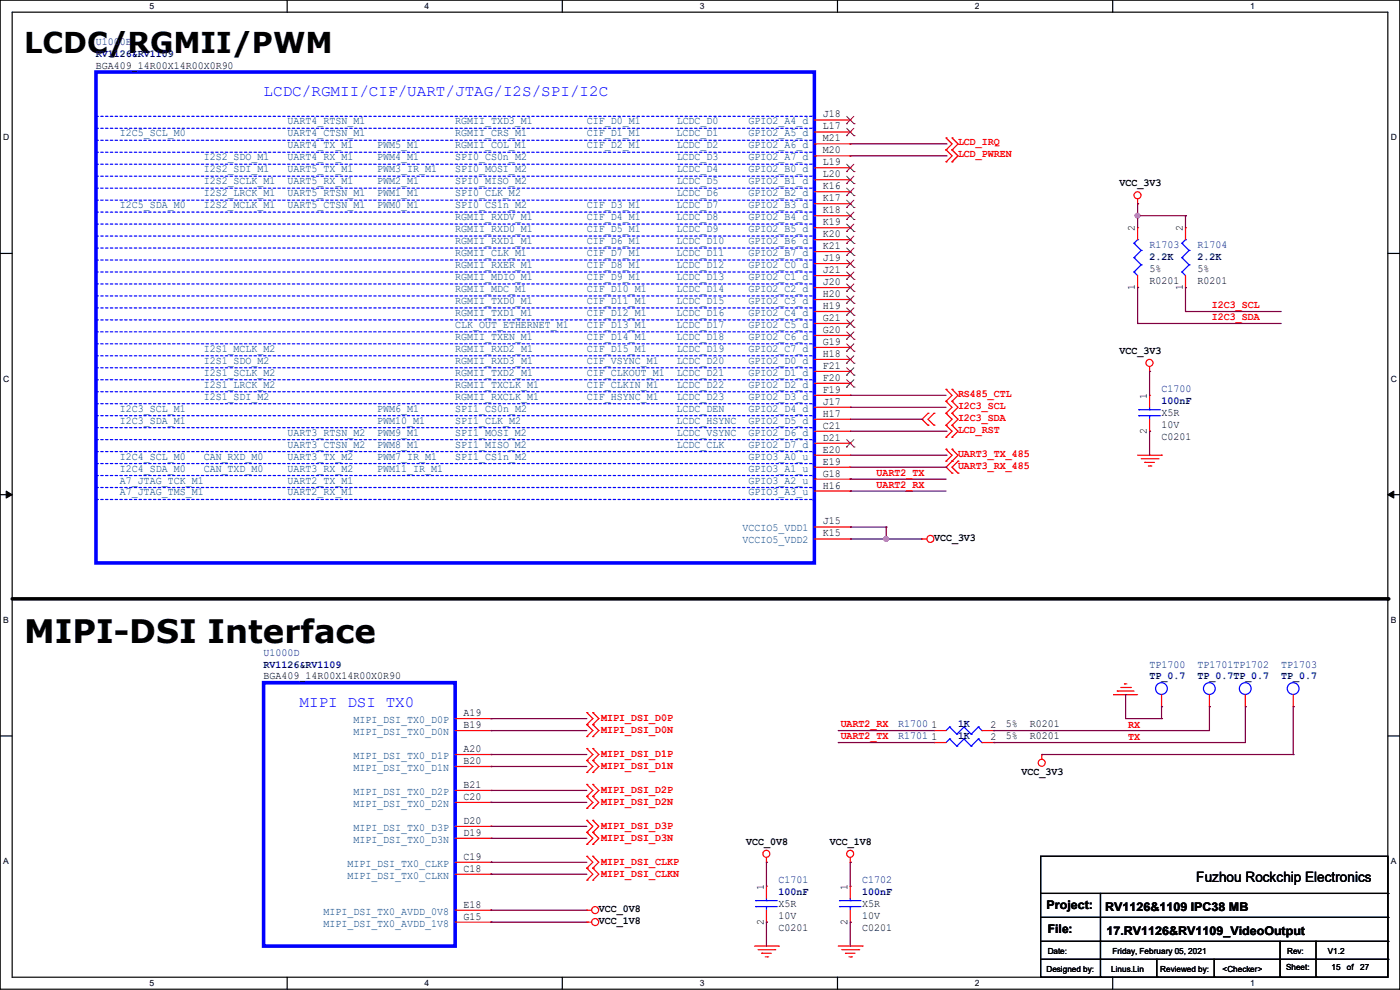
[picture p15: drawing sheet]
<svg xmlns="http://www.w3.org/2000/svg" width="297mm" height="210mm" viewBox="0 0 297 210" stroke-linecap="round" stroke-linejoin="round" font-family="sans-serif">
<defs><g id="words">
<text font-size="6.9" x="5.1" y="136.5">MIPI-DSI Interface</text>
<text font-size="6.1" x="5.1" y="11.2">LCDC/RGMII/PWM</text>
<g font-size="3.3" fill="#00f">
<text x="55.9" y="20.4">LCDC/RGMII/CIF/UART/JTAG/I2S/SPI/I2C</text>
<text x="63.5" y="150">MIPI DSI TX0</text>
</g>
<text font-size="3" x="253.8" y="187.2">Fuzhou Rockchip Electronics</text>
<g font-size="2.5">
<text x="222" y="192.9">Project:</text>
<text x="222.3" y="198">File:</text>
<text x="234.5" y="193.2">RV1126&amp;1109 IPC38 MB</text>
<text x="234.7" y="198.2">17.RV1126&amp;RV1109_VideoOutput</text>
</g>
<g font-size="2.3" fill="#000080">
<text x="20.4" y="9.5">U1000E</text>
<text x="20.4" y="12.1">RV1126&amp;RV1109</text>
<text x="243.9" y="52.7">R1703</text>
<text x="254" y="52.7">R1704</text>
<text x="243.9" y="55.2">2.2K</text>
<text x="254" y="55.2">2.2K</text>
<text x="246.4" y="83.2">C1700</text>
<text x="246.4" y="85.7">100nF</text>
<text x="55.9" y="139.1">U1000D</text>
<text x="55.9" y="141.6">RV1126&amp;RV1109</text>
<text x="243.9" y="141.6">TP1700</text>
<text x="254" y="141.6">TP1701TP1702</text>
<text x="271.8" y="141.6">TP1703</text>
<text x="243.9" y="144.1">TP_0.7</text>
<text x="254" y="144.1">TP_0.7TP_0.7</text>
<text x="271.8" y="144.1">TP_0.7</text>
<text x="190.5" y="154.3">R1700</text>
<text x="203.2" y="154.3">1K</text>
<text x="190.5" y="156.8">R1701</text>
<text x="203.2" y="156.8">1K</text>
<text x="165.1" y="187.3">C1701</text>
<text x="165.1" y="189.9">100nF</text>
<text x="182.9" y="187.3">C1702</text>
<text x="182.9" y="189.9">100nF</text>
</g>
<g font-size="2.3">
<text x="20.4" y="14.6">BGA409_14R00X14R00X0R90</text>
<text x="174.5" y="24.9">J18</text>
<text x="174.5" y="27.4">L17</text>
<text x="174.5" y="30">M21</text>
<text x="174.5" y="32.5">M20</text>
<text x="174.5" y="35.1">L19</text>
<text x="174.5" y="37.6">L20</text>
<text x="174.5" y="40.1">K16</text>
<text x="237.5" y="39.5">VCC_3V3</text>
<text x="174.5" y="42.7">K17</text>
<text x="174.5" y="45.2">K18</text>
<text x="174.5" y="47.8">K19</text>
<text x="174.5" y="50.3">K20</text>
<text x="174.5" y="52.8">K21</text>
<text x="240.8" y="49.1" transform="rotate(-90 240.8 49.1)">2</text>
<text x="251" y="49.1" transform="rotate(-90 251 49.1)">2</text>
<text x="174.5" y="55.4">J19</text>
<text x="174.5" y="57.9">J21</text>
<text x="243.9" y="57.8">5%</text>
<text x="254" y="57.8">5%</text>
<text x="174.5" y="60.5">J20</text>
<text x="174.5" y="63">H20</text>
<text x="174.5" y="65.5">H19</text>
<text x="240.8" y="61.5" transform="rotate(-90 240.8 61.5)">1</text>
<text x="243.9" y="60.3">R0201</text>
<text x="251" y="61.5" transform="rotate(-90 251 61.5)">1</text>
<text x="254" y="60.3">R0201</text>
<text x="174.5" y="68.1">G21</text>
<text x="174.5" y="70.6">G20</text>
<text x="174.5" y="73.2">G19</text>
<text x="174.5" y="75.7">H18</text>
<text x="237.5" y="75.1">VCC_3V3</text>
<text x="174.5" y="78.2">F21</text>
<text x="174.5" y="80.8">F20</text>
<text x="174.5" y="83.3">F19</text>
<text x="174.5" y="85.9">J17</text>
<text x="174.5" y="88.4">H17</text>
<text x="243.3" y="84.6" transform="rotate(-90 243.3 84.6)">1</text>
<text x="246.4" y="88.3">X5R</text>
<text x="174.5" y="90.9">C21</text>
<text x="174.5" y="93.5">D21</text>
<text x="243.3" y="92" transform="rotate(-90 243.3 92)">2</text>
<text x="246.4" y="93.3">C0201</text>
<text x="246.4" y="90.8">10V</text>
<text x="174.5" y="96">E20</text>
<text x="174.5" y="98.6">E19</text>
<text x="174.5" y="101.1">G18</text>
<text x="174.5" y="103.6">H16</text>
<text x="174.5" y="111.3">J15</text>
<text x="174.5" y="113.8">K15</text>
<text x="198.2" y="114.7">VCC_3V3</text>
<text x="55.9" y="144.1">BGA409_14R00X14R00X0R90</text>
<text x="98.3" y="154.4">B19</text>
<text x="98.3" y="151.9">A19</text>
<text x="197.7" y="154.4">1</text>
<text x="210.1" y="154.4">2</text>
<text x="213.4" y="154.3">5%</text>
<text x="218.5" y="154.3">R0201</text>
<text x="98.3" y="159.5">A20</text>
<text x="197.7" y="157">1</text>
<text x="210.1" y="157">2</text>
<text x="213.4" y="156.8">5%</text>
<text x="218.5" y="156.8">R0201</text>
<text x="98.3" y="162.1">B20</text>
<text x="98.3" y="167.1">B21</text>
<text x="216.7" y="164.5">VCC_3V3</text>
<text x="98.3" y="169.7">C20</text>
<text x="98.3" y="177.3">D19</text>
<text x="98.3" y="174.8">D20</text>
<text x="158.3" y="179.2">VCC_0V8</text>
<text x="176.1" y="179.2">VCC_1V8</text>
<text x="98.3" y="184.9">C18</text>
<text x="98.3" y="182.4">C19</text>
<text x="162.1" y="188.8" transform="rotate(-90 162.1 188.8)">1</text>
<text x="179.8" y="188.8" transform="rotate(-90 179.8 188.8)">1</text>
<text x="98.3" y="192.5">E18</text>
<text x="98.3" y="195.1">G15</text>
<text x="127" y="193.4">VCC_0V8</text>
<text x="127" y="196">VCC_1V8</text>
<text x="162.1" y="196.1" transform="rotate(-90 162.1 196.1)">2</text>
<text x="165.1" y="197.5">C0201</text>
<text x="165.1" y="192.4">X5R</text>
<text x="165.1" y="194.9">10V</text>
<text x="179.8" y="196.1" transform="rotate(-90 179.8 196.1)">2</text>
<text x="182.9" y="197.5">C0201</text>
<text x="182.9" y="192.4">X5R</text>
<text x="182.9" y="194.9">10V</text>
</g>
<g font-size="2.3" fill="#004080">
<text x="25.4" y="28.9">I2C5_SCL_M0</text>
<text x="61" y="28.9">UART4_CTSN_M1</text>
<text x="61" y="26.4">UART4_RTSN_M1</text>
<text x="96.6" y="26.4">RGMII_TXD3_M1</text>
<text x="96.6" y="28.9">RGMII_CRS_M1</text>
<text x="124.5" y="26.4">CIF_D0_M1</text>
<text x="124.5" y="28.9">CIF_D1_M1</text>
<text x="143.6" y="28.9">LCDC_D1</text>
<text x="143.6" y="26.4">LCDC_D0</text>
<text x="158.8" y="28.9">GPIO2_A5_d</text>
<text x="158.8" y="26.4">GPIO2_A4_d</text>
<text x="43.2" y="34">I2S2_SDO_M1</text>
<text x="61" y="34">UART4_RX_M1</text>
<text x="61" y="31.5">UART4_TX_M1</text>
<text x="80" y="34">PWM4_M1</text>
<text x="80" y="31.5">PWM5_M1</text>
<text x="96.6" y="34">SPI0_CS0n_M2</text>
<text x="96.6" y="31.5">RGMII_COL_M1</text>
<text x="124.5" y="31.5">CIF_D2_M1</text>
<text x="143.6" y="34">LCDC_D3</text>
<text x="143.6" y="31.5">LCDC_D2</text>
<text x="158.8" y="34">GPIO2_A7_d</text>
<text x="158.8" y="31.5">GPIO2_A6_d</text>
<text x="43.2" y="36.5">I2S2_SDI_M1</text>
<text x="43.2" y="39.1">I2S2_SCLK_M1</text>
<text x="43.2" y="41.6">I2S2_LRCK_M1</text>
<text x="61" y="36.5">UART5_TX_M1</text>
<text x="61" y="39.1">UART5_RX_M1</text>
<text x="61" y="41.6">UART5_RTSN_M1</text>
<text x="80" y="36.5">PWM3_IR_M1</text>
<text x="80" y="39.1">PWM2_M1</text>
<text x="80" y="41.6">PWM1_M1</text>
<text x="96.6" y="36.5">SPI0_MOSI_M2</text>
<text x="96.6" y="39.1">SPI0_MISO_M2</text>
<text x="96.6" y="41.6">SPI0_CLK_M2</text>
<text x="143.6" y="36.5">LCDC_D4</text>
<text x="143.6" y="39.1">LCDC_D5</text>
<text x="143.6" y="41.6">LCDC_D6</text>
<text x="158.8" y="36.5">GPIO2_B0_d</text>
<text x="158.8" y="39.1">GPIO2_B1_d</text>
<text x="158.8" y="41.6">GPIO2_B2_d</text>
<text x="25.4" y="44.2">I2C5_SDA_M0</text>
<text x="43.2" y="44.2">I2S2_MCLK_M1</text>
<text x="61" y="44.2">UART5_CTSN_M1</text>
<text x="80" y="44.2">PWM0_M1</text>
<text x="96.6" y="46.7">RGMII_RXDV_M1</text>
<text x="96.6" y="44.2">SPI0_CS1n_M2</text>
<text x="124.5" y="46.7">CIF_D4_M1</text>
<text x="124.5" y="44.2">CIF_D3_M1</text>
<text x="143.5" y="46.7">LCDC_D8</text>
<text x="143.6" y="44.2">LCDC_D7</text>
<text x="158.8" y="46.7">GPIO2_B4_d</text>
<text x="158.8" y="44.2">GPIO2_B3_d</text>
<text x="96.6" y="49.2">RGMII_RXD0_M1</text>
<text x="96.6" y="51.8">RGMII_RXD1_M1</text>
<text x="124.5" y="49.2">CIF_D5_M1</text>
<text x="124.5" y="51.8">CIF_D6_M1</text>
<text x="143.5" y="49.2">LCDC_D9</text>
<text x="143.5" y="51.8">LCDC_D10</text>
<text x="158.8" y="49.2">GPIO2_B5_d</text>
<text x="158.8" y="51.8">GPIO2_B6_d</text>
<text x="96.6" y="54.3">RGMII_CLK_M1</text>
<text x="96.6" y="56.9">RGMII_RXER_M1</text>
<text x="96.6" y="59.4">RGMII_MDIO_M1</text>
<text x="124.5" y="54.3">CIF_D7_M1</text>
<text x="124.5" y="56.9">CIF_D8_M1</text>
<text x="124.5" y="59.4">CIF_D9_M1</text>
<text x="143.5" y="54.3">LCDC_D11</text>
<text x="143.5" y="56.9">LCDC_D12</text>
<text x="143.5" y="59.4">LCDC_D13</text>
<text x="158.8" y="54.3">GPIO2_B7_d</text>
<text x="158.8" y="56.9">GPIO2_C0_d</text>
<text x="158.8" y="59.4">GPIO2_C1_d</text>
<text x="96.6" y="61.9">RGMII_MDC_M1</text>
<text x="96.6" y="64.5">RGMII_TXD0_M1</text>
<text x="124.5" y="61.9">CIF_D10_M1</text>
<text x="124.5" y="64.5">CIF_D11_M1</text>
<text x="143.5" y="61.9">LCDC_D14</text>
<text x="143.5" y="64.5">LCDC_D15</text>
<text x="158.8" y="61.9">GPIO2_C2_d</text>
<text x="158.8" y="64.5">GPIO2_C3_d</text>
<text x="96.6" y="67">RGMII_TXD1_M1</text>
<text x="96.6" y="69.6">CLK_OUT_ETHERNET_M1</text>
<text x="124.5" y="67">CIF_D12_M1</text>
<text x="124.5" y="69.6">CIF_D13_M1</text>
<text x="143.5" y="67">LCDC_D16</text>
<text x="143.5" y="69.6">LCDC_D17</text>
<text x="158.8" y="67">GPIO2_C4_d</text>
<text x="158.8" y="69.6">GPIO2_C5_d</text>
<text x="43.2" y="74.6">I2S1_MCLK_M2</text>
<text x="43.2" y="77.2">I2S1_SDO_M2</text>
<text x="96.6" y="74.6">RGMII_RXD2_M1</text>
<text x="96.6" y="77.2">RGMII_RXD3_M1</text>
<text x="96.6" y="72.1">RGMII_TXEN_M1</text>
<text x="124.5" y="72.1">CIF_D14_M1</text>
<text x="124.5" y="74.6">CIF_D15_M1</text>
<text x="124.5" y="77.2">CIF_VSYNC_M1</text>
<text x="143.5" y="72.1">LCDC_D18</text>
<text x="143.6" y="74.6">LCDC_D19</text>
<text x="143.6" y="77.2">LCDC_D20</text>
<text x="158.8" y="72.1">GPIO2_C6_d</text>
<text x="158.8" y="74.6">GPIO2_C7_d</text>
<text x="158.8" y="77.2">GPIO2_D0_d</text>
<text x="43.2" y="79.7">I2S1_SCLK_M2</text>
<text x="43.2" y="82.3">I2S1_LRCK_M2</text>
<text x="96.6" y="79.7">RGMII_TXD2_M1</text>
<text x="96.6" y="82.3">RGMII_TXCLK_M1</text>
<text x="124.5" y="79.7">CIF_CLKOUT_M1</text>
<text x="124.5" y="82.3">CIF_CLKIN_M1</text>
<text x="143.6" y="79.7">LCDC_D21</text>
<text x="143.6" y="82.3">LCDC_D22</text>
<text x="158.8" y="79.7">GPIO2_D1_d</text>
<text x="158.8" y="82.3">GPIO2_D2_d</text>
<text x="25.4" y="87.3">I2C3_SCL_M1</text>
<text x="25.4" y="89.9">I2C3_SDA_M1</text>
<text x="43.2" y="84.8">I2S1_SDI_M2</text>
<text x="80" y="87.3">PWM6_M1</text>
<text x="80" y="89.9">PWM10_M1</text>
<text x="96.6" y="84.8">RGMII_RXCLK_M1</text>
<text x="96.6" y="87.3">SPI1_CS0n_M2</text>
<text x="96.6" y="89.9">SPI1_CLK_M2</text>
<text x="124.5" y="84.8">CIF_HSYNC_M1</text>
<text x="143.6" y="87.3">LCDC_DEN</text>
<text x="143.6" y="89.9">LCDC_HSYNC</text>
<text x="143.6" y="84.8">LCDC_D23</text>
<text x="158.8" y="87.3">GPIO2_D4_d</text>
<text x="158.8" y="89.9">GPIO2_D5_d</text>
<text x="158.8" y="84.8">GPIO2_D3_d</text>
<text x="61" y="92.4">UART3_RTSN_M2</text>
<text x="61" y="95">UART3_CTSN_M2</text>
<text x="80" y="92.4">PWM9_M1</text>
<text x="80" y="95">PWM8_M1</text>
<text x="96.6" y="92.4">SPI1_MOSI_M2</text>
<text x="96.6" y="95">SPI1_MISO_M2</text>
<text x="143.6" y="92.4">LCDC_VSYNC</text>
<text x="143.6" y="95">LCDC_CLK</text>
<text x="158.8" y="92.4">GPIO2_D6_d</text>
<text x="158.8" y="95">GPIO2_D7_d</text>
<text x="25.4" y="97.5">I2C4_SCL_M0</text>
<text x="25.4" y="100">I2C4_SDA_M0</text>
<text x="43.2" y="97.5">CAN_RXD_M0</text>
<text x="43.2" y="100">CAN_TXD_M0</text>
<text x="61" y="97.5">UART3_TX_M2</text>
<text x="61" y="100">UART3_RX_M2</text>
<text x="80" y="97.5">PWM7_IR_M1</text>
<text x="80" y="100">PWM11_IR_M1</text>
<text x="96.6" y="97.5">SPI1_CS1n_M2</text>
<text x="158.8" y="97.5">GPIO3_A0_u</text>
<text x="158.8" y="100">GPIO3_A1_u</text>
<text x="25.4" y="102.6">A7_JTAG_TCK_M1</text>
<text x="25.4" y="105.1">A7_JTAG_TMS_M1</text>
<text x="61" y="102.6">UART2_TX_M1</text>
<text x="61" y="105.1">UART2_RX_M1</text>
<text x="158.8" y="102.6">GPIO3_A2_u</text>
<text x="158.8" y="105.1">GPIO3_A3_u</text>
<text x="157.5" y="112.7">VCCIO5_VDD1</text>
<text x="157.5" y="115.3">VCCIO5_VDD2</text>
<text x="75" y="155.9">MIPI_DSI_TX0_D0N</text>
<text x="75" y="153.4">MIPI_DSI_TX0_D0P</text>
<text x="75" y="161">MIPI_DSI_TX0_D1P</text>
<text x="75" y="163.5">MIPI_DSI_TX0_D1N</text>
<text x="75" y="171.2">MIPI_DSI_TX0_D2N</text>
<text x="75" y="168.6">MIPI_DSI_TX0_D2P</text>
<text x="75" y="178.8">MIPI_DSI_TX0_D3N</text>
<text x="75" y="176.2">MIPI_DSI_TX0_D3P</text>
<text x="73.7" y="183.9">MIPI_DSI_TX0_CLKP</text>
<text x="73.7" y="186.4">MIPI_DSI_TX0_CLKN</text>
<text x="68.6" y="194">MIPI_DSI_TX0_AVDD_0V8</text>
<text x="68.6" y="196.6">MIPI_DSI_TX0_AVDD_1V8</text>
</g>
<g font-size="2.3" fill="#f00">
<text x="203.2" y="30.9">LCD_IRQ</text>
<text x="203.2" y="33.4">LCD_PWREN</text>
<text x="257.1" y="65.4">I2C3_SCL</text>
<text x="257.1" y="67.9">I2C3_SDA</text>
<text x="203.2" y="86.7">I2C3_SCL</text>
<text x="203.2" y="84.2">RS485_CTL</text>
<text x="203.2" y="89.3">I2C3_SDA</text>
<text x="203.2" y="91.8">LCD_RST</text>
<text x="186" y="100.9">UART2_TX</text>
<text x="203.2" y="96.9">UART3_TX_485</text>
<text x="203.2" y="99.4">UART3_RX_485</text>
<text x="186" y="103.5">UART2_RX</text>
<text x="127.6" y="153">MIPI_DSI_D0P</text>
<text x="127.6" y="155.6">MIPI_DSI_D0N</text>
<text x="178.4" y="154.3">UART2_RX</text>
<text x="239.3" y="154.5">RX</text>
<text x="127.6" y="160.7">MIPI_DSI_D1P</text>
<text x="178.4" y="156.8">UART2_TX</text>
<text x="239.3" y="157">TX</text>
<text x="127.6" y="163.2">MIPI_DSI_D1N</text>
<text x="127.6" y="168.3">MIPI_DSI_D2P</text>
<text x="127.6" y="170.8">MIPI_DSI_D2N</text>
<text x="127.6" y="175.9">MIPI_DSI_D3P</text>
<text x="127.6" y="178.4">MIPI_DSI_D3N</text>
<text x="127.6" y="183.5">MIPI_DSI_CLKP</text>
<text x="127.6" y="186.1">MIPI_DSI_CLKN</text>
</g>
<g font-size="1.8">
<text x="31.7" y="1.9">5</text>
<text x="90.1" y="1.9">4</text>
<text x="148.5" y="1.9">3</text>
<text x="206.8" y="1.9">2</text>
<text x="265.2" y="1.9">1</text>
<text x=".7" y="29.8">D</text>
<text x="295.1" y="29.8">D</text>
<text x=".7" y="80.9">C</text>
<text x="295.1" y="80.9">C</text>
<text x=".7" y="132.1">B</text>
<text x="295.1" y="132.1">B</text>
<text x=".7" y="183.3">A</text>
<text x="295.1" y="183.3">A</text>
<text x="222.3" y="202.3">Date:</text>
<text x="236" y="202.3">Friday, February 05, 2021</text>
<text x="273.1" y="202.3">Rev:</text>
<text x="281.7" y="202.3">V1.2</text>
<text x="31.7" y="209.2">5</text>
<text x="90.1" y="209.2">4</text>
<text x="148.5" y="209.2">3</text>
<text x="206.8" y="209.2">2</text>
<text x="222" y="206.1">Designed by:</text>
<text x="235.7" y="206.1">Linus.Lin</text>
<text x="246.2" y="206.1">Reviewed by:</text>
<text x="259.4" y="206.1">&lt;Checker&gt;</text>
<text x="265.2" y="209.2">1</text>
<text x="272.8" y="205.9">Sheet:</text>
<text x="282.5" y="205.9">15</text>
<text x="285.7" y="205.9">of</text>
<text x="288.6" y="205.9">27</text>
</g>
</g></defs>
<path d="M0 0h297v209.8h-297zM2.6 2.6h291.8v204.7h-291.8z" fill="none" stroke="#000" stroke-width=".25"/>
<g fill="#fff">
<path d="M31.7 .3h1v2h-1z"/>
<path d="M31.7 207.6h1v1.9h-1z"/>
</g>
<path d="M60.9 0v2.6M60.9 207.3v2.5" fill="none" stroke="#000" stroke-width=".25"/>
<g fill="#fff">
<path d="M90.1 .3h1v2h-1z"/>
<path d="M90.1 207.6h1v1.9h-1z"/>
</g>
<path d="M119.3 0v2.6M119.3 207.3v2.5" fill="none" stroke="#000" stroke-width=".25"/>
<g fill="#fff">
<path d="M148.5 .3h.9v2h-.9z"/>
<path d="M148.5 207.6h.9v1.9h-.9z"/>
</g>
<path d="M177.7 0v2.6M177.7 207.3v2.5" fill="none" stroke="#000" stroke-width=".25"/>
<g fill="#fff">
<path d="M206.8 .3h1v2h-1z"/>
<path d="M206.8 207.6h1v1.9h-1z"/>
</g>
<path d="M236.1 0v2.6M236.1 207.3v2.5" fill="none" stroke="#000" stroke-width=".25"/>
<g fill="#fff">
<path d="M265.2 .3h1v2h-1z"/>
<path d="M265.2 207.6h1v1.9h-1z"/>
<path d="M.7 28.2h1.2v1.9h-1.2z"/>
<path d="M295.1 28.2h1.2v1.9h-1.2z"/>
<path d="M.7 79.3h1.2v2h-1.2z"/>
<path d="M295.1 79.3h1.2v2h-1.2z"/>
</g>
<path d="M0 53.8h2.6M294.4 53.8h2.6" fill="none" stroke="#000" stroke-width=".25"/>
<g fill="#fff">
<path d="M.7 130.5h1.2v2h-1.2z"/>
<path d="M295.1 130.5h1.1v2h-1.1z"/>
</g>
<path d="M0 104.9h2.6M294.4 104.9h2.6" fill="none" stroke="#000" stroke-width=".25"/>
<path d="M1.3 104.2l1.3 .7-1.3 .8zM294.4 104.9l1.3-.7v1.5z" fill="#000" stroke="#000" stroke-width=".21"/>
<g fill="#fff">
<path d="M.7 181.7h1.2v2h-1.2z"/>
<path d="M295.1 181.7h1.1v2h-1.1z"/>
</g>
<g fill="none" stroke="#000" stroke-width=".25">
<path d="M0 156.1h2.6M294.4 156.1h2.6M220.8 181.7h73.6v25.6h-73.6zM220.8 189.5h73.6M220.8 194.6h73.6M220.8 199.7h73.6M233.5 189.5v17.8M271.6 199.7v7.6M279.2 199.7v7.6M294.4 189.5h.1M294.4 194.6h.1M294.4 199.7h.1"/>
<path d="M220.8 203.5h73.6M233.5 207.3h.1M245.4 207.3h.1M245.4 203.5v3.8M257.6 207.3h.1M257.6 203.5v3.8M271.6 207.3h.1M279.2 207.3h.1M294.4 203.5h.1"/>
</g>
<path d="M2.6 127h291.8" fill="none" stroke="#000" stroke-width=".76"/>
<circle cx="294.4" cy="127" r=".38" fill="#000"/>
<g fill="none" stroke="#f00" stroke-width=".25">
<path d="M172.8 25.4h7.6M172.8 28h7.6M172.8 30.5h7.6M172.8 33.1h7.6M172.8 35.6h7.6M172.8 38.1h7.6M180.4 25.4h.1M180.4 28h.1M180.4 30.5h.1M180.4 33.1h.1M180.4 35.6h.1M180.4 38.1h.1"/>
<path d="M200.7 31.8h.1M200.7 29.3h.1M200.7 34.3h.1M200.7 29.3l1.3 1.2-1.3 1.3M200.7 31.8l1.3 1.3-1.3 1.2M202 31.8h.1M202 29.3h.1M202 34.3h.1M202 29.3l1.2 1.2-1.2 1.3M202 31.8l1.2 1.3-1.2 1.2M172.8 40.7h7.6M172.8 43.2h7.6"/>
<path d="M172.8 45.8h7.6M172.8 48.3h7.6M172.8 50.8h7.6M172.8 53.4h7.6M172.8 55.9h7.6M172.8 58.5h7.6M180.4 40.7h.1M180.4 43.2h.1M180.4 45.8h.1M180.4 48.3h.1M180.4 50.8h.1M180.4 53.4h.1"/>
<path d="M180.4 55.9h.1M180.4 58.5h.1M241.3 43.2h.1M241.3 48.3h.1M241.3 42.2v1M241.3 48.3v2.5M241.3 58.5v2.5M251.5 48.3h.1M251.5 48.3v2.5M251.5 58.5v2.5M172.8 61h7.6M172.8 63.5h7.6"/>
<path d="M172.8 66.1h7.6M172.8 68.6h7.6M172.8 71.2h7.6M172.8 73.7h7.6M172.8 76.2h7.6M172.8 78.8h7.6M180.4 61h.1M180.4 63.5h.1M180.4 66.1h.1M180.4 68.6h.1M180.4 71.2h.1M180.4 73.7h.1"/>
<path d="M180.4 76.2h.1M180.4 78.8h.1M241.3 61h.1M243.9 78.8h.1M243.9 77.8v1M251.5 61h.1M172.8 96.6h7.6M172.8 81.3h7.6M172.8 83.9h7.6M172.8 86.4h7.6M172.8 88.9h7.6M172.8 91.5h7.6"/>
<path d="M172.8 94h7.6M172.8 99.1h7.6M180.4 81.3h.1M180.4 83.9h.1M180.4 86.4h.1M180.4 88.9h.1M180.4 91.5h.1M180.4 94h.1M180.4 96.6h.1M180.4 99.1h.1M196.9 87.7h.1M196.9 90.2h.1"/>
<path d="M196.9 87.7l-1.3 1.2 1.3 1.3M198.2 90.2h.1M198.2 87.7h.1M198.2 87.7l-1.3 1.2 1.3 1.3M200.7 97.8h.1M200.7 95.3h.1M200.7 87.7h.1M200.7 85.1h.1M200.7 92.8h.1M200.7 90.2h.1M200.7 82.6h.1M200.7 82.6l1.3 1.3-1.3 1.2"/>
<path d="M200.7 85.1l1.3 1.3-1.3 1.3M200.7 95.3l1.3 1.3-1.3 1.2M200.7 90.2l1.3 1.3-1.3 1.3M200.7 87.7l1.3 1.2-1.3 1.3M202 97.8h.1M202 95.3h.1M202 87.7h.1M202 85.1h.1M202 92.8h.1M202 90.2h.1M202 82.6h.1M202 82.6l1.2 1.3-1.2 1.2"/>
<path d="M202 95.3l1.2 1.3-2.5 2.5 1.3 1.3M202 85.1l1.2 1.3-1.2 1.3M202 90.2l1.2 1.3-1.2 1.3M202 87.7l1.2 1.2-1.2 1.3M203.2 97.8h.1M203.2 97.8l-1.2 1.3 1.2 1.3M241.3 96.6h5.1M242.1 97.3h3.6M242.9 98.1h.1M242.9 98.1h2M243.6 98.8h.5M243.9 83.9h.1"/>
<path d="M243.9 91.5h.1M243.9 83.9v2.5M243.9 88.9v2.6M244.1 98.8h.1M245.7 97.3h.1M246.4 96.6h.1M172.8 114.3h7.6M172.8 101.6h7.6M172.8 104.2h7.6M172.8 111.8h7.6M180.4 101.6h.1M180.4 104.2h.1"/>
<path d="M180.4 111.8h.1M180.4 114.3h.1M195.6 114.3h.1M195.6 114.3h1M202 100.4h.1M203.2 100.4h.1M96.6 155h7.6M96.6 152.4h7.6M104.2 155h.1M104.2 152.4h.1M124.5 153.7h.1M124.5 151.2h.1"/>
<path d="M124.5 156.3h.1M124.5 158.8h.1M124.5 151.2l1.3 1.2-1.3 1.3M124.5 153.7l1.3 1.3-1.3 1.3M124.5 158.8l1.3 1.3-1.3 1.2M125.8 153.7h.1M125.8 151.2h.1M125.8 156.3h.1M125.8 158.8h.1M125.8 151.2l1.2 1.2-1.2 1.3M125.8 153.7l1.2 1.3-1.2 1.3M125.8 158.8l1.2 1.3-1.2 1.2"/>
<path d="M198.2 157.5h.1M198.2 155h.1M198.2 157.5h2.5M198.2 155h2.5M208.3 157.5h2.6M208.3 155h2.6M210.9 157.5h.1M210.9 155h.1M236.3 147.4h.1M236.3 147.4h5M237 146.6h.1M237 146.6h3.6"/>
<path d="M237.8 145.8h2M238.5 145.1h.1M238.5 145.1h.6M239.8 145.8h.1M246.4 149.9h.1M246.4 147.4v2.5M256.6 149.9h.1M256.6 147.4v2.5M264.2 149.9h.1M264.2 147.4v2.5M274.4 149.9h.1M274.4 147.4v2.5"/>
<path d="M96.6 162.6h7.6M96.6 160.1h7.6M96.6 170.2h7.6M96.6 167.7h7.6M96.6 177.8h7.6M96.6 175.3h7.6M104.2 162.6h.1M104.2 160.1h.1M104.2 170.2h.1M104.2 167.7h.1M104.2 177.8h.1M104.2 175.3h.1"/>
<path d="M124.5 161.3h.1M124.5 163.9h.1M124.5 169h.1M124.5 166.4h.1M124.5 171.5h.1M124.5 176.6h.1M124.5 174h.1M124.5 179.1h.1M124.5 161.3l1.3 1.3-1.3 1.3M124.5 166.4l1.3 1.3-1.3 1.3M124.5 169l1.3 1.2-1.3 1.3M124.5 174l1.3 1.3-1.3 1.3"/>
<path d="M124.5 176.6l1.3 1.2-1.3 1.3M125.8 161.3h.1M125.8 163.9h.1M125.8 169h.1M125.8 166.4h.1M125.8 171.5h.1M125.8 176.6h.1M125.8 174h.1M125.8 179.1h.1M125.8 161.3l1.2 1.3-1.2 1.3M125.8 166.4l1.2 1.3-1.2 1.3M125.8 169l1.2 1.2-1.2 1.3"/>
<path d="M125.8 174l1.2 1.3-1.2 1.3M125.8 176.6l1.2 1.2-1.2 1.3M221 160.1h.1M221 160.1v1M96.6 193.1h7.6M96.6 195.6h7.6M96.6 185.5h7.6M96.6 182.9h7.6M104.2 193.1h.1M104.2 195.6h.1M104.2 185.5h.1M104.2 182.9h.1"/>
<path d="M124.5 193.1h.1M124.5 195.6h.1M124.5 184.2h.1M124.5 181.7h.1M124.5 186.7h.1M124.5 193.1h1M124.5 195.6h1M124.5 181.7l1.3 1.2-1.3 1.3M124.5 184.2l1.3 1.3-1.3 1.2M125.8 184.2h.1M125.8 181.7h.1M125.8 186.7h.1"/>
<path d="M125.8 181.7l1.2 1.2-1.2 1.3M125.8 184.2l1.2 1.3-1.2 1.2M162.6 182.9h.1M162.6 188h.1M162.6 195.6h.1M162.6 181.9v1M162.6 188v2.5M162.6 193.1v2.5M180.4 182.9h.1M180.4 188h.1M180.4 195.6h.1M180.4 181.9v1"/>
<path d="M180.4 188v2.5M180.4 193.1v2.5M160.1 200.7h5M160.8 201.5h3.6M161.6 202.2h.1M161.6 202.2h2M162.3 203h.6M162.9 203h.1M164.4 201.5h.1M165.1 200.7h.1M177.8 200.7h5.1M178.6 201.5h3.6"/>
<path d="M179.4 202.2h.1M179.4 202.2h2M180.1 203h.5M180.6 203h.1M182.2 201.5h.1M182.9 200.7h.1"/>
<circle cx="241.3" cy="41.4" r=".74"/>
<circle cx="243.9" cy="77" r=".74"/>
<circle cx="197.4" cy="114.3" r=".74"/>
<circle cx="221" cy="161.8" r=".74"/>
<circle cx="126.3" cy="195.6" r=".74"/>
<circle cx="126.3" cy="193.1" r=".74"/>
<circle cx="162.6" cy="181.1" r=".74"/>
<circle cx="180.4" cy="181.1" r=".74"/>
</g>
<path d="M20.4 15.3h152.4v104.1h-152.4zM55.9 144.8h40.7v55.9h-40.7z" fill="none" stroke="#00f" stroke-width=".76"/>
<g fill="none" stroke="#00f" stroke-width=".25" stroke-dasharray=".5">
<path d="M20.4 24.7h152.4M20.4 27.2h152.4M20.4 29.8h152.4M20.4 32.3h152.4M20.4 34.8h152.4M20.4 37.4h152.4M20.4 39.9h152.4M172.8 24.7h.1M172.8 27.2h.1M172.8 29.8h.1M172.8 32.3h.1M172.8 34.8h.1"/>
<path d="M172.8 37.4h.1M172.8 39.9h.1M20.4 42.5h152.4M20.4 45h152.4M20.4 47.5h152.4M20.4 50.1h152.4M20.4 52.6h152.4M20.4 55.2h152.4M20.4 57.7h152.4M172.8 42.5h.1M172.8 45h.1M172.8 47.5h.1"/>
<path d="M172.8 50.1h.1M172.8 52.6h.1M172.8 55.2h.1M172.8 57.7h.1M20.4 60.2h152.4M20.4 62.8h152.4M20.4 65.3h152.4M20.4 67.9h152.4M20.4 70.4h152.4M20.4 72.9h152.4M20.4 75.5h152.4M20.4 78h152.4"/>
<path d="M172.8 60.2h.1M172.8 62.8h.1M172.8 65.3h.1M172.8 67.9h.1M172.8 70.4h.1M172.8 72.9h.1M172.8 75.5h.1M172.8 78h.1M20.4 98.3h152.4M20.4 80.6h152.4M20.4 83.1h152.4M20.4 85.6h152.4"/>
<path d="M20.4 88.2h152.4M20.4 90.7h152.4M20.4 93.3h152.4M20.4 95.8h152.4M172.8 98.3h.1M172.8 80.6h.1M172.8 83.1h.1M172.8 85.6h.1M172.8 88.2h.1M172.8 90.7h.1M172.8 93.3h.1M172.8 95.8h.1"/>
<path d="M20.4 106h152.4M20.4 103.4h152.4M20.4 100.9h152.4M172.8 106h.1M172.8 103.4h.1M172.8 100.9h.1"/>
</g>
<g fill="none" stroke="#804000" stroke-width=".21">
<path d="M179.6 26.2h.1M179.6 28.8h.1M179.6 36.4h.1M179.6 38.9h.1M179.6 24.7l1.6 1.5M179.6 27.2l1.6 1.6M179.6 34.8l1.6 1.6M179.6 37.4l1.6 1.5M179.6 39.9l1.6 1.6M181.1 24.7l-1.5 1.5M181.1 27.2l-1.5 1.6M181.1 34.8l-1.5 1.6"/>
<path d="M181.1 37.4l-1.5 1.5M181.1 39.9l-1.5 1.6M181.2 26.2h.1M181.2 28.8h.1M181.2 36.4h.1M181.2 38.9h.1M179.6 41.5h.1M179.6 44h.1M179.6 46.6h.1M179.6 49.1h.1M179.6 51.6h.1M179.6 54.2h.1"/>
<path d="M179.6 56.7h.1M179.6 59.3h.1M179.6 42.5l1.6 1.5M179.6 45l1.6 1.6M179.6 47.5l1.6 1.6M179.6 50.1l1.6 1.5M179.6 52.6l1.6 1.6M179.6 55.2l1.6 1.5M179.6 57.7l1.6 1.6M181.1 42.5l-1.5 1.5M181.1 45l-1.5 1.6M181.1 47.5l-1.5 1.6"/>
<path d="M181.1 50.1l-1.5 1.5M181.1 52.6l-1.5 1.6M181.1 55.2l-1.5 1.5M181.1 57.7l-1.5 1.6M181.2 41.5h.1M181.2 44h.1M181.2 46.6h.1M181.2 49.1h.1M181.2 51.6h.1M181.2 54.2h.1M181.2 56.7h.1M181.2 59.3h.1"/>
<path d="M179.6 61.8h.1M179.6 64.3h.1M179.6 66.9h.1M179.6 69.4h.1M179.6 72h.1M179.6 74.5h.1M179.6 77h.1M179.6 79.6h.1M179.6 60.2l1.6 1.6M179.6 62.8l1.6 1.5M179.6 65.3l1.6 1.6M179.6 67.9l1.6 1.5"/>
<path d="M179.6 70.4l1.6 1.6M179.6 72.9l1.6 1.6M179.6 75.5l1.6 1.5M179.6 78l1.6 1.6M181.1 60.2l-1.5 1.6M181.1 62.8l-1.5 1.5M181.1 65.3l-1.5 1.6M181.1 67.9l-1.5 1.5M181.1 70.4l-1.5 1.6M181.1 72.9l-1.5 1.6M181.1 75.5l-1.5 1.5M181.1 78l-1.5 1.6"/>
<path d="M181.2 61.8h.1M181.2 64.3h.1M181.2 66.9h.1M181.2 69.4h.1M181.2 72h.1M181.2 74.5h.1M181.2 77h.1M181.2 79.6h.1M179.6 82.1h.1M179.6 94.8h.1M179.6 80.6l1.6 1.5M179.6 93.3l1.6 1.5"/>
<path d="M181.1 80.6l-1.5 1.5M181.1 93.3l-1.5 1.5M181.2 82.1h.1M181.2 94.8h.1"/>
</g>
<g fill="none" stroke="#00f" stroke-width=".25">
<path d="M240.6 57.7h.1M240.6 54.7h.1M240.6 51.6h.1M240.6 57.7l.7 .8M240.6 54.7l1.5 1.5M240.6 51.6l1.5 1.5M241.3 50.8h.1M241.3 50.8l-.7 .8M242.1 56.2h.1M242.1 53.1h.1M242.1 56.2l-1.5 1.5M242.1 53.1l-1.5 1.6"/>
<path d="M250.7 57.7h.1M250.7 54.7h.1M250.7 51.6h.1M250.7 57.7l.8 .8M250.7 54.7l1.6 1.5M250.7 51.6l1.6 1.5M251.5 50.8h.1M251.5 50.8l-.8 .8M252.3 56.2h.1M252.3 53.1h.1M252.3 56.2l-1.6 1.5M252.3 53.1l-1.6 1.6"/>
<path d="M241.6 88.2h.1M241.6 86.9h.1M241.6 88.2h4.6M241.6 86.9h4.6M243.9 86.9h.1M243.9 88.2h.1M243.9 86.4v.5M243.9 88.2v.7M201.5 156.8h.1M201.5 154.2h.1M201.5 156.8l-.8 .7M201.5 156.8l1.5 1.5"/>
<path d="M201.5 154.2l-.8 .8M201.5 154.2l1.5 1.5M203 158.3h.1M203 155.7h.1M204.5 156.8h.1M204.5 154.2h.1M204.5 156.8l-1.5 1.5M204.5 156.8l1.5 1.5M204.5 154.2l-1.5 1.5M204.5 154.2l1.5 1.5M206 158.3h.1M206 155.7h.1"/>
<path d="M207.6 156.8h.1M207.6 154.2h.1M207.6 156.8l-1.6 1.5M207.6 156.8l.7 .7M207.6 154.2l-1.6 1.5M207.6 154.2l.7 .8M208.3 157.5h.1M208.3 155h.1M160.3 192.3h.1M160.3 191.1h.1M160.3 192.3h4.6M160.3 191.1h4.6"/>
<path d="M162.6 191.1h.1M162.6 192.3h.1M162.6 190.5v.6M162.6 192.3v.8M178.1 192.3h.1M178.1 191.1h.1M178.1 192.3h4.6M178.1 191.1h4.6M180.4 191.1h.1M180.4 192.3h.1M180.4 190.5v.6M180.4 192.3v.8"/>
<circle cx="246.4" cy="146.1" r="1.25"/>
<circle cx="256.6" cy="146.1" r="1.25"/>
<circle cx="264.2" cy="146.1" r="1.25"/>
<circle cx="274.3" cy="146.1" r="1.25"/>
</g>
<g fill="none" stroke="#800040" stroke-width=".25">
<path d="M180.4 30.5h20.3M180.4 33.1h20.3M200.7 30.5h.1M200.7 33.1h.1M241.3 43.2h.1M241.3 45.8h.1M241.3 43.2v5.1M241.3 45.8h10.2M251.5 45.8h.1M251.5 45.8v2.5M241.3 68.6h.1M241.3 61h.1"/>
<path d="M241.3 68.6h30.5M241.3 61v7.6M243.9 78.8h.1M243.9 78.8v5.1M251.5 66.1h.1M251.5 61h.1M251.5 66.1h20.3M251.5 61v5.1M180.4 86.4h.1M180.4 83.9h.1M180.4 96.6h20.3M180.4 99.1h20.3"/>
<path d="M180.4 88.9h15.2M180.4 86.4h20.3M180.4 83.9h20.3M180.4 91.5h20.3M195.6 88.9h.1M200.7 96.6h.1M200.7 99.1h.1M200.7 91.5h.1M243.9 91.5h.1M243.9 91.5v5.1M180.4 104.2h.1M180.4 101.6h.1"/>
<path d="M180.4 114.3h.1M180.4 111.8h.1M180.4 104.2h20.3M180.4 101.6h20.3M180.4 114.3h15.2M180.4 111.8h7.6M188 111.8h.1M188 114.3h.1M188 111.8v2.5M104.2 152.4h.1M104.2 155h.1M104.2 152.4h20.3"/>
<path d="M104.2 155h20.3M177.8 157.5h.1M177.8 155h.1M177.8 155h20.4M177.8 157.5h20.4M210.9 157.5h.1M210.9 155h.1M238.8 147.4h.1M238.8 147.4v5h7.6M246.4 152.4h.1M246.4 149.9h.1M246.4 149.9v2.5"/>
<path d="M256.6 149.9h.1M256.6 149.9v5.1h-45.7M264.2 149.9h.1M264.2 149.9v7.6h-53.3M274.4 149.9h.1M274.4 149.9v10.2M104.2 160.1h.1M104.2 162.6h.1M104.2 167.7h.1M104.2 170.2h.1M104.2 175.3h.1M104.2 177.8h.1"/>
<path d="M104.2 160.1h20.3M104.2 162.6h20.3M104.2 167.7h20.3M104.2 170.2h20.3M104.2 175.3h20.3M104.2 177.8h20.3M221 160.1h53.4M274.4 160.1h.1M104.2 182.9h.1M104.2 185.5h.1M104.2 193.1h.1M104.2 195.6h.1"/>
<path d="M104.2 182.9h20.3M104.2 185.5h20.3M104.2 193.1h20.3M104.2 195.6h20.3M162.6 195.6h.1M162.6 182.9h.1M162.6 182.9v5.1M162.6 195.6v5.1M180.4 195.6h.1M180.4 182.9h.1M180.4 182.9v5.1M180.4 195.6v5.1"/>
</g>
<g fill="#f0f" stroke="#f0f" stroke-width=".25">
<circle cx="188" cy="114.3" r=".49"/>
<circle cx="241.3" cy="45.7" r=".49"/>
</g>
<use href="#words"/>
</svg>
